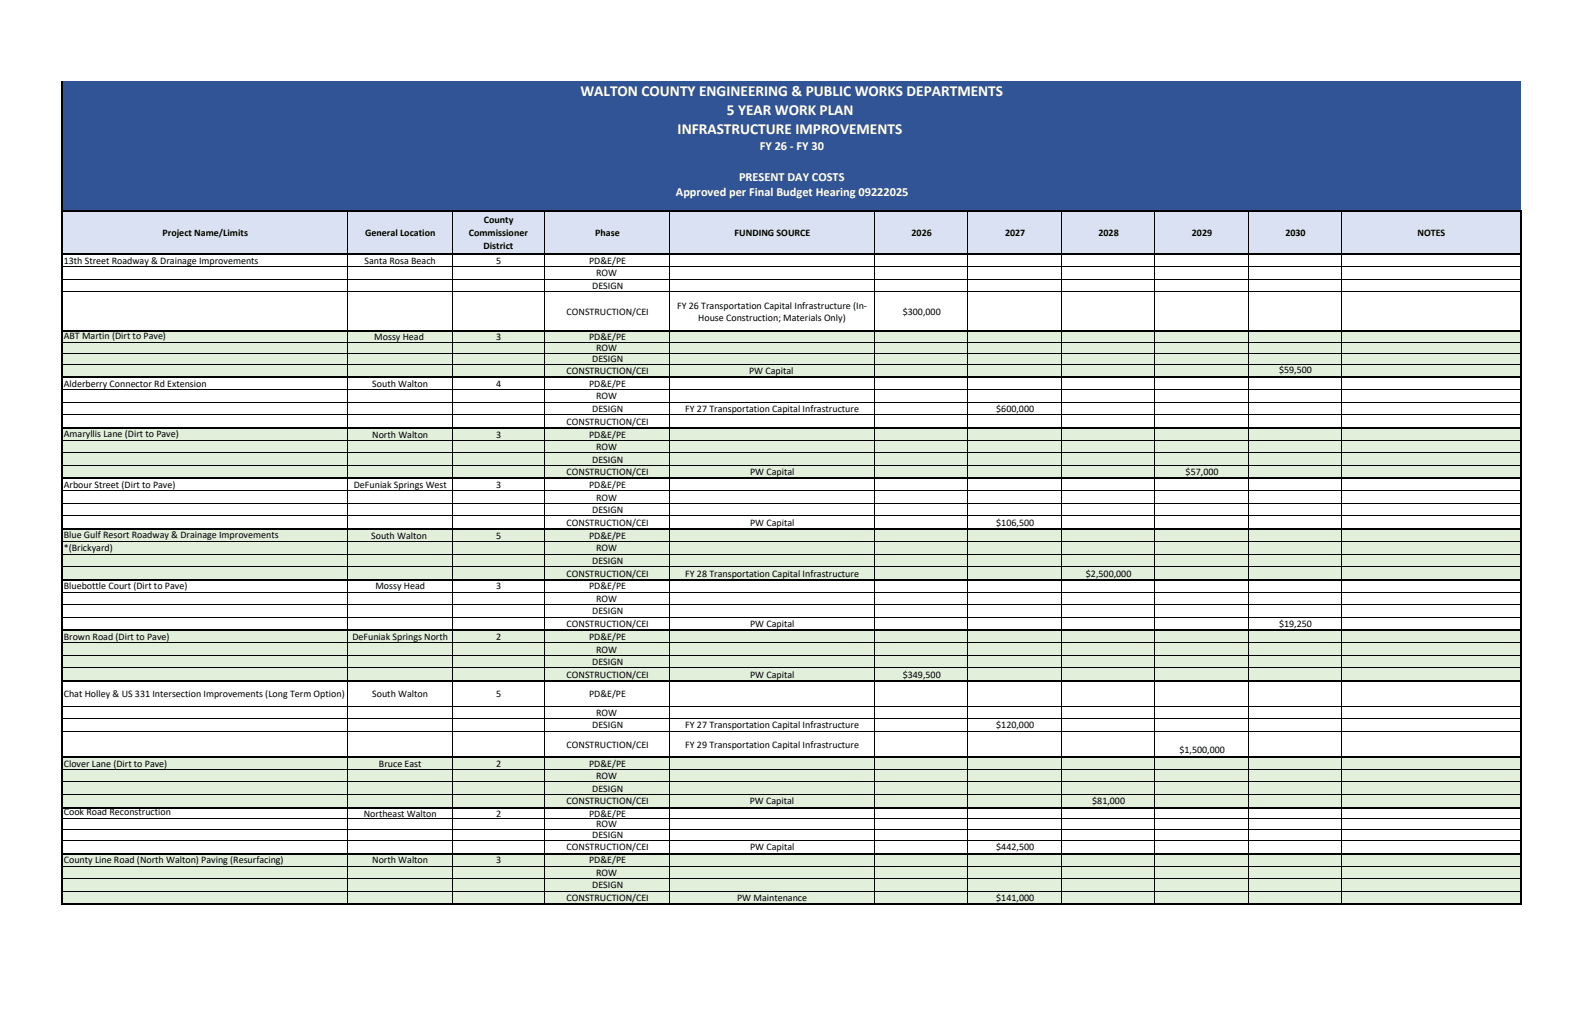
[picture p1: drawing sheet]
<svg xmlns="http://www.w3.org/2000/svg" width="432mm" height="279mm" viewBox="0 0 432 279" stroke-linecap="round" stroke-linejoin="round" font-family="sans-serif">
<defs><g id="words">
<g font-size="4.1" fill="#fff">
<text x="157.2" y="26">WALTON COUNTY ENGINEERING &amp; PUBLIC WORKS DEPARTMENTS</text>
<text x="196.9" y="31.1">5 YEAR WORK PLAN</text>
<text x="183.6" y="36.3">INFRASTRUCTURE IMPROVEMENTS</text>
</g>
<g font-size="3.3" fill="#fff">
<text x="205.8" y="40.7">FY 26 - FY 30</text>
<text x="183.1" y="53.1">Approved per Final Budget Hearing 09222025</text>
<text x="200.2" y="49">PRESENT DAY COSTS</text>
</g>
<g font-size="2.7">
<text x="44" y="64">Project Name/Limits</text>
<text x="98.9" y="64">General Location</text>
<text x="127" y="64">Commissioner</text>
<text x="131.1" y="60.5">County</text>
<text x="161.2" y="64">Phase</text>
<text x="199" y="64">FUNDING SOURCE</text>
<text x="246.9" y="64">2026</text>
<text x="272.3" y="64">2027</text>
<text x="297.6" y="64">2028</text>
<text x="322.9" y="64">2029</text>
<text x="348.2" y="64">2030</text>
<text x="384" y="64">NOTES</text>
<text x="17.3" y="71.5">13th Street Roadway &amp; Drainage Improvements</text>
<text x="98.7" y="71.5">Santa Rosa Beach</text>
<text x="131" y="67.4">District</text>
<text x="134.4" y="71.5">5</text>
<text x="159.6" y="71.5">PD&amp;E/PE</text>
<text x="161.5" y="74.8">ROW</text>
<text x="160.4" y="78.2">DESIGN</text>
<text x="183.4" y="83.5">FY 26 Transportation Capital Infrastructure (In-</text>
<text x="153.5" y="85.3">CONSTRUCTION/CEI</text>
<text x="189.1" y="87">House Construction; Materials Only)</text>
<text x="244.6" y="85.3">$300,000</text>
<text x="17.3" y="91.7">ABT Martin (Dirt to Pave)</text>
<text x="101.4" y="92.1">Mossy Head</text>
<text x="134.5" y="92.1">3</text>
<text x="159.6" y="92.1">PD&amp;E/PE</text>
<text x="161.5" y="95">ROW</text>
<text x="153.5" y="101.3">CONSTRUCTION/CEI</text>
<text x="160.4" y="98">DESIGN</text>
<text x="202.9" y="101.3">PW Capital</text>
<text x="346.5" y="101">$59,500</text>
<text x="17.3" y="104.7">Alderberry Connector Rd Extension</text>
<text x="100.8" y="104.7">South Walton</text>
<text x="134.4" y="104.7">4</text>
<text x="159.6" y="104.7">PD&amp;E/PE</text>
<text x="160.4" y="111.5">DESIGN</text>
<text x="161.5" y="108.1">ROW</text>
<text x="185.6" y="111.5">FY 27 Transportation Capital Infrastructure</text>
<text x="269.9" y="111.5">$600,000</text>
<text x="17.3" y="118.3">Amaryllis Lane (Dirt to Pave)</text>
<text x="100.8" y="118.4">North Walton</text>
<text x="134.5" y="118.4">3</text>
<text x="153.5" y="115">CONSTRUCTION/CEI</text>
<text x="159.6" y="118.4">PD&amp;E/PE</text>
<text x="160.4" y="125.2">DESIGN</text>
<text x="161.5" y="121.8">ROW</text>
<text x="153.5" y="128.7">CONSTRUCTION/CEI</text>
<text x="203.2" y="128.7">PW Capital</text>
<text x="321.2" y="128.7">$57,000</text>
<text x="17.3" y="132">Arbour Street (Dirt to Pave)</text>
<text x="95.8" y="132.2">DeFuniak Springs West</text>
<text x="134.4" y="132.2">3</text>
<text x="159.6" y="132.2">PD&amp;E/PE</text>
<text x="161.5" y="135.5">ROW</text>
<text x="153.5" y="142.4">CONSTRUCTION/CEI</text>
<text x="160.4" y="138.9">DESIGN</text>
<text x="203.2" y="142.4">PW Capital</text>
<text x="269.9" y="142.4">$106,500</text>
<text x="17.3" y="149.1">*(Brickyard)</text>
<text x="17.3" y="145.7">Blue Gulf Resort Roadway &amp; Drainage Improvements</text>
<text x="100.5" y="145.9">South Walton</text>
<text x="134.4" y="145.9">5</text>
<text x="159.6" y="145.9">PD&amp;E/PE</text>
<text x="161.5" y="149.3">ROW</text>
<text x="160.4" y="152.7">DESIGN</text>
<text x="17.3" y="159.5">Bluebottle Court (Dirt to Pave)</text>
<text x="101.7" y="159.6">Mossy Head</text>
<text x="134.4" y="159.6">3</text>
<text x="153.5" y="156.1">CONSTRUCTION/CEI</text>
<text x="159.6" y="159.6">PD&amp;E/PE</text>
<text x="185.6" y="156.1">FY 28 Transportation Capital Infrastructure</text>
<text x="294.2" y="156.1">$2,500,000</text>
<text x="160.4" y="166.4">DESIGN</text>
<text x="161.5" y="163">ROW</text>
<text x="17.3" y="173.2">Brown Road (Dirt to Pave)</text>
<text x="95.5" y="173.3">DeFuniak Springs North</text>
<text x="134.4" y="173.3">2</text>
<text x="153.5" y="169.8">CONSTRUCTION/CEI</text>
<text x="159.6" y="173.3">PD&amp;E/PE</text>
<text x="203.2" y="169.8">PW Capital</text>
<text x="346.5" y="169.6">$19,250</text>
<text x="161.5" y="176.7">ROW</text>
<text x="153.5" y="183.6">CONSTRUCTION/CEI</text>
<text x="160.4" y="180.1">DESIGN</text>
<text x="203.2" y="183.6">PW Capital</text>
<text x="244.6" y="183.6">$349,500</text>
<text x="17.3" y="188.7">Chat Holley &amp; US 331 Intersection Improvements (Long Term Option)</text>
<text x="100.8" y="188.7">South Walton</text>
<text x="134.4" y="188.7">5</text>
<text x="159.6" y="188.7">PD&amp;E/PE</text>
<text x="160.4" y="197.2">DESIGN</text>
<text x="161.5" y="193.8">ROW</text>
<text x="185.6" y="197.2">FY 27 Transportation Capital Infrastructure</text>
<text x="269.9" y="197.2">$120,000</text>
<text x="153.5" y="202.4">CONSTRUCTION/CEI</text>
<text x="185.6" y="202.4">FY 29 Transportation Capital Infrastructure</text>
<text x="319.5" y="203.9">$1,500,000</text>
<text x="17.3" y="207.6">Clover Lane (Dirt to Pave)</text>
<text x="102.7" y="207.6">Bruce East</text>
<text x="134.5" y="207.6">2</text>
<text x="159.6" y="207.6">PD&amp;E/PE</text>
<text x="160.4" y="214.3">DESIGN</text>
<text x="161.5" y="210.9">ROW</text>
<text x="17.3" y="220.7">Cook Road Reconstruction</text>
<text x="98.6" y="221.1">Northeast Walton</text>
<text x="134.5" y="221.1">2</text>
<text x="153.5" y="217.8">CONSTRUCTION/CEI</text>
<text x="159.6" y="221.1">PD&amp;E/PE</text>
<text x="203.1" y="217.8">PW Capital</text>
<text x="295.9" y="217.6">$81,000</text>
<text x="160.4" y="227">DESIGN</text>
<text x="161.5" y="224">ROW</text>
<text x="17.3" y="233.6">County Line Road (North Walton) Paving (Resurfacing)</text>
<text x="100.8" y="233.7">North Walton</text>
<text x="134.5" y="233.7">3</text>
<text x="153.5" y="230.3">CONSTRUCTION/CEI</text>
<text x="159.6" y="233.7">PD&amp;E/PE</text>
<text x="203.2" y="230.3">PW Capital</text>
<text x="269.9" y="230">$442,500</text>
<text x="161.5" y="237.1">ROW</text>
<text x="153.5" y="244">CONSTRUCTION/CEI</text>
<text x="160.4" y="240.5">DESIGN</text>
<text x="199.7" y="244">PW Maintenance</text>
<text x="269.9" y="244">$141,000</text>
</g>
</g></defs>
<path d="M16.8 22.1h395.2v35.2h-395.2z" fill="#305496"/>
<path d="M16.8 143.3h395.2v13.7h-395.2z" fill="#e2efda"/>
<path d="M16.8 57.2h395.2v11.7h-395.2z" fill="#d9e1f2"/>
<g fill="#e2efda">
<path d="M16.8 89.7h395.2v12.5h-395.2z"/>
<path d="M16.8 115.8h395.2v13.8h-395.2z"/>
<path d="M16.8 170.7h395.2v13.7h-395.2z"/>
<path d="M16.8 204.9h395.2v13.8h-395.2z"/>
<path d="M16.8 231.1h395.2v13.8h-395.2z"/>
</g>
<g fill="none" stroke="#000" stroke-width=".27">
<path d="M94.2 57.4v11.3M122.5 57.4v11.3M147.6 57.4v11.3M181.4 57.4v11.3M236.9 57.4v11.3M262.2 57.4v11.3M287.5 57.4v11.3M312.8 57.4v11.3M338.2 57.4v11.3M363.5 57.4v11.3M17 72.2h394.8M17 75.6h394.8"/>
<path d="M17 79h394.8M94.2 69v20.5M122.5 69v20.5M147.6 69v20.5M181.4 69v20.5M236.9 69v20.5M262.2 69v20.5M287.5 69v20.5M312.8 69v20.5M338.2 69v20.5M363.5 69v20.5M17 92.6h394.8"/>
<path d="M17 95.6h394.8M17 98.6h394.8M94.2 89.8v12.1M122.5 89.8v12.1M147.6 89.8v12.1M181.4 89.8v12.1M236.9 89.8v12.1M262.2 89.8v12.1M287.5 89.8v12.1M312.8 89.8v12.1M338.2 89.8v12.1M363.5 89.8v12.1"/>
<path d="M17 105.5h394.8M17 108.9h394.8M17 112.3h394.8M17 119.2h394.8M94.2 102.3v13.4M94.2 116v13.4M122.5 102.3v13.4M122.5 116v13.4M147.6 102.3v13.4M147.6 116v13.4M181.4 102.3v13.4M181.4 116v13.4"/>
<path d="M236.9 102.3v13.4M236.9 116v13.4M262.2 102.3v13.4M262.2 116v13.4M287.5 102.3v13.4M287.5 116v13.4M312.8 102.3v13.4M312.8 116v13.4M338.2 102.3v13.4M338.2 116v13.4M363.5 102.3v13.4M363.5 116v13.4"/>
<path d="M17 122.6h394.8M17 126h394.8M17 132.9h394.8M17 136.3h394.8M17 139.7h394.8M94.2 129.7v13.4M122.5 129.7v13.4M147.6 129.7v13.4M181.4 129.7v13.4M236.9 129.7v13.4M262.2 129.7v13.4M287.5 129.7v13.4"/>
<path d="M312.8 129.7v13.4M338.2 129.7v13.4M363.5 129.7v13.4M17 146.6h394.8M17 150h394.8M17 153.4h394.8M94.2 143.4v13.4M94.2 157.1v13.4M122.5 143.4v13.4M122.5 157.1v13.4M147.6 143.4v13.4M147.6 157.1v13.4"/>
<path d="M181.4 143.4v13.4M181.4 157.1v13.4M236.9 143.4v13.4M236.9 157.1v13.4M262.2 143.4v13.4M262.2 157.1v13.4M287.5 143.4v13.4M287.5 157.1v13.4M312.8 143.4v13.4M312.8 157.1v13.4M338.2 143.4v13.4M338.2 157.1v13.4"/>
<path d="M363.5 143.4v13.4M363.5 157.1v13.4M17 160.4h394.8M17 163.7h394.8M17 167.1h394.8M17 174.1h394.8M17 177.5h394.8M94.2 170.9v13.3M122.5 170.9v13.3M147.6 170.9v13.3M181.4 170.9v13.3M236.9 170.9v13.3"/>
<path d="M262.2 170.9v13.3M287.5 170.9v13.3M312.8 170.9v13.3M338.2 170.9v13.3M363.5 170.9v13.3M17 180.8h394.8M17 191.2h394.8M17 194.6h394.8M17 198h394.8M94.2 184.6v20.2M122.5 184.6v20.2M147.6 184.6v20.2"/>
<path d="M181.4 184.6v20.2M236.9 184.6v20.2M262.2 184.6v20.2M287.5 184.6v20.2M312.8 184.6v20.2M338.2 184.6v20.2M363.5 184.6v20.2M17 208.3h394.8M17 211.7h394.8M17 215.1h394.8M94.2 205.1v13.4M94.2 218.8v12.1"/>
<path d="M122.5 205.1v13.4M122.5 218.8v12.1M147.6 205.1v13.4M147.6 218.8v12.1M181.4 205.1v13.4M181.4 218.8v12.1M236.9 205.1v13.4M236.9 218.8v12.1M262.2 205.1v13.4M262.2 218.8v12.1M287.5 205.1v13.4M287.5 218.8v12.1"/>
<path d="M312.8 205.1v13.4M312.8 218.8v12.1M338.2 205.1v13.4M338.2 218.8v12.1M363.5 205.1v13.4M363.5 218.8v12.1M17 221.6h394.8M17 224.6h394.8M17 227.5h394.8M17 234.5h394.8M17 237.9h394.8M94.2 231.3v13.3"/>
<path d="M122.5 231.3v13.3M147.6 231.3v13.3M181.4 231.3v13.3M236.9 231.3v13.3M262.2 231.3v13.3M287.5 231.3v13.3M312.8 231.3v13.3M338.2 231.3v13.3M363.5 231.3v13.3M17 241.3h394.8"/>
</g>
<g fill="none" stroke="#000" stroke-width=".34">
<path d="M16.8 22.1v222.9M17 57.2h395.2M412 57.4v187.6M17 68.8h395.2M17 89.7h395.2M17 102.1h395.2M17 115.8h395.2M17 129.5h395.2M17 143.3h395.2M17 157h395.2M17 170.7h395.2M17 184.4h395.2"/>
<path d="M17 204.9h395.2M17 218.7h395.2M17 231.1h395.2M17 244.8h395.2"/>
</g>
<use href="#words"/>
</svg>
